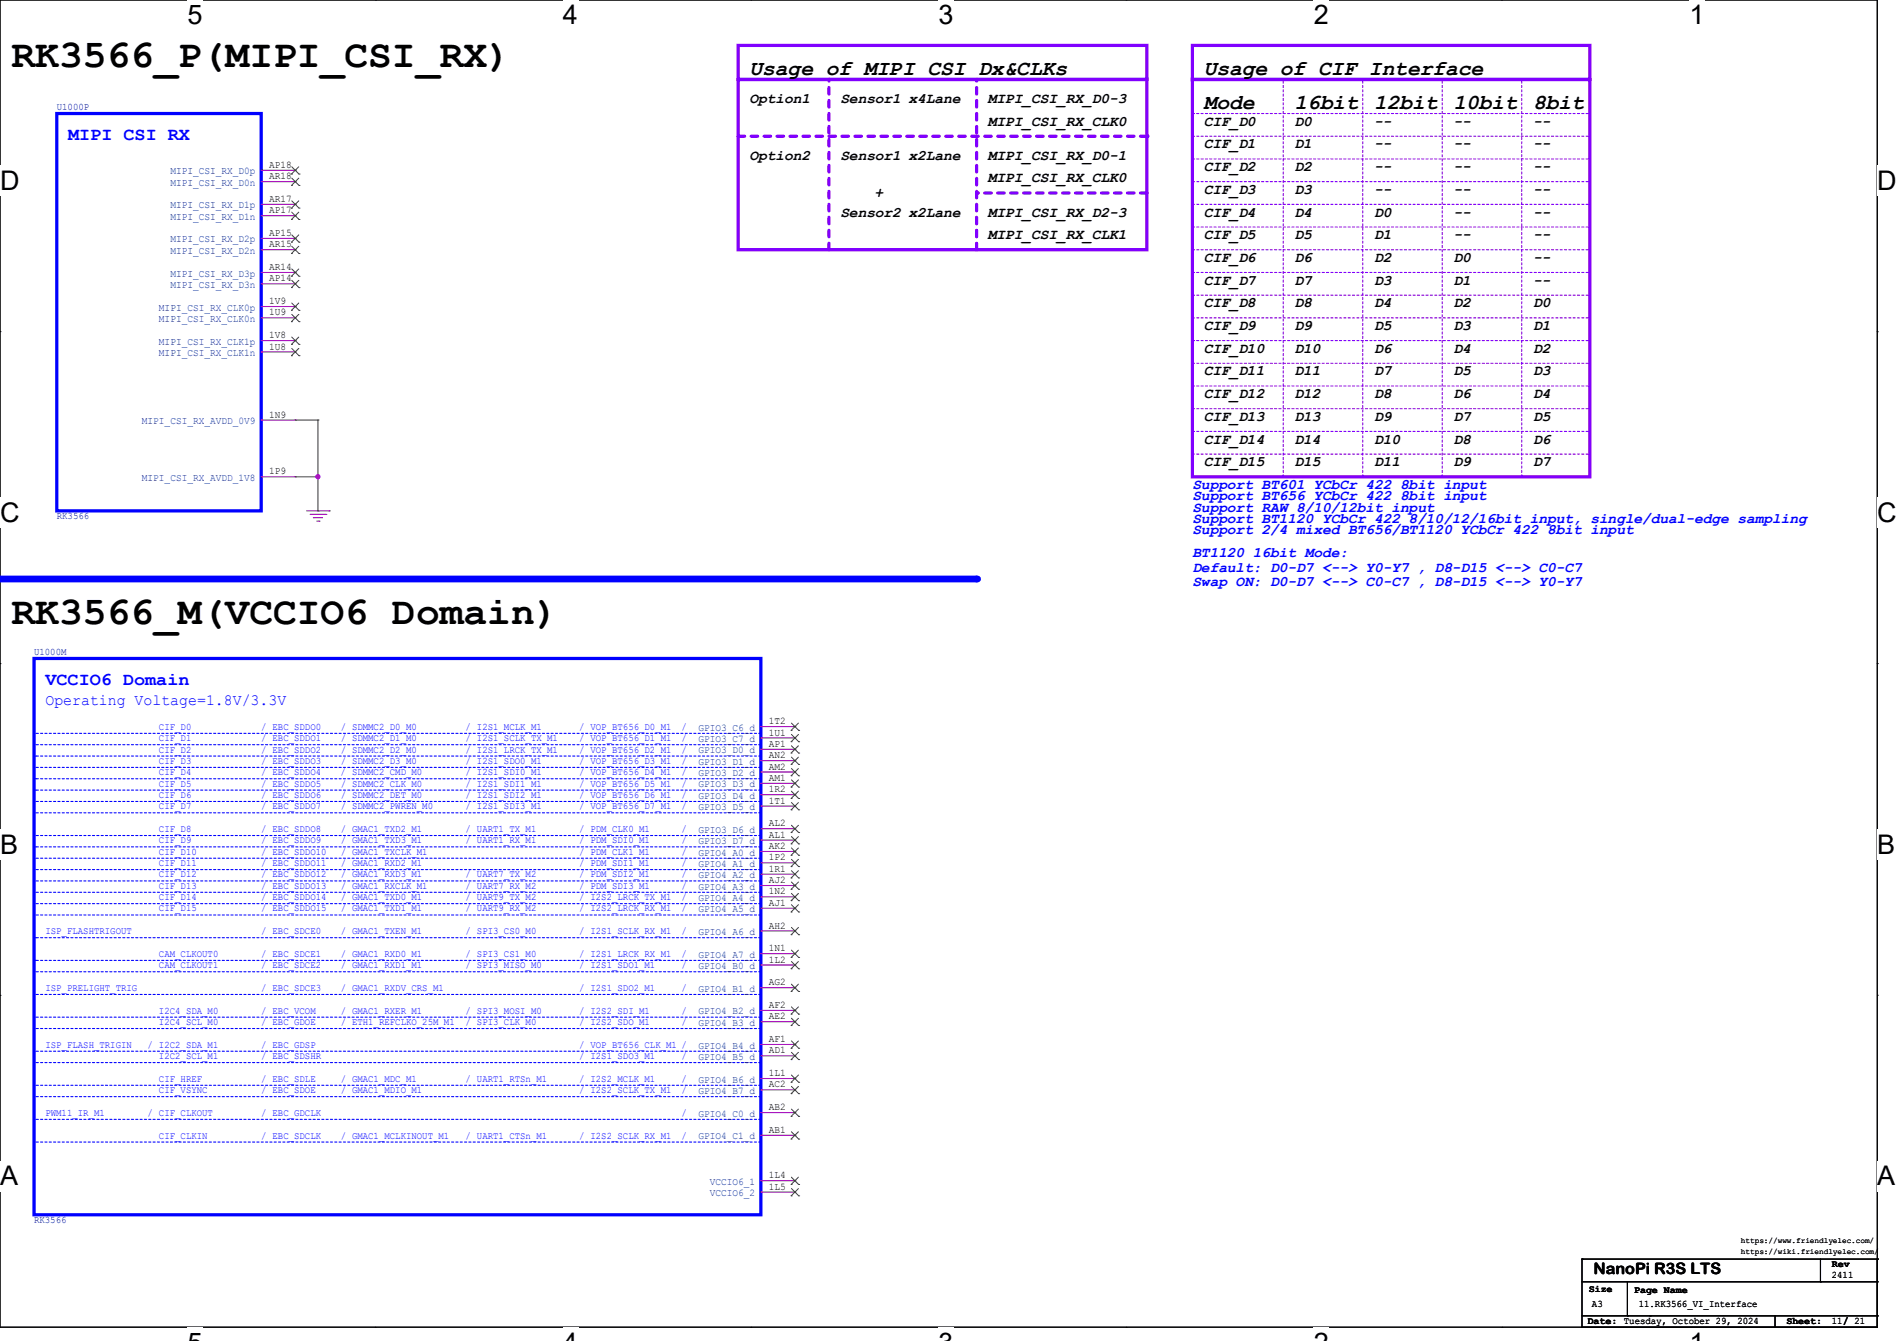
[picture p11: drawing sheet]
<svg xmlns="http://www.w3.org/2000/svg" width="297mm" height="210mm" viewBox="0 0 297 210" stroke-linecap="round" stroke-linejoin="round" font-family="sans-serif">
<defs><g id="words">
<g font-size="6.2">
<text x="1.8" y="10.5">RK3566_P(MIPI_CSI_RX)</text>
<text x="1.8" y="97.7">RK3566_M(VCCIO6 Domain)</text>
</g>
<g font-size="4.2">
<text x="29.4" y="3.8">5</text>
<text x="88.1" y="3.8">4</text>
<text x="146.9" y="3.8">3</text>
<text x="205.7" y="3.8">2</text>
<text x="264.5" y="3.8">1</text>
<text x="0" y="29.8">D</text>
<text x="293.9" y="29.8">D</text>
<text x="0" y="81.7">C</text>
<text x="293.9" y="81.7">C</text>
<text x="0" y="133.7">B</text>
<text x="293.9" y="133.7">B</text>
<text x="0" y="185.6">A</text>
<text x="293.9" y="185.6">A</text>
</g>
<g font-size="3.3">
<text x="117.3" y="11.7">Usage of MIPI CSI Dx&amp;CLKs</text>
<text x="188.5" y="11.7">Usage of CIF Interface</text>
<text x="188.5" y="17.1">Mode</text>
<text x="202.7" y="17.1">16bit</text>
<text x="215.1" y="17.1">12bit</text>
<text x="227.6" y="17.1">10bit</text>
<text x="240" y="17.1">8bit</text>
</g>
<g font-size="2.8" fill="#00f">
<text x="10.7" y="21.9">MIPI CSI RX</text>
<text x="7.1" y="107.3">VCCIO6 Domain</text>
</g>
<text font-size="2.5" fill="#00f" x="7.1" y="110.4">Operating Voltage=1.8V/3.3V</text>
<text font-size="2.5" x="249.5" y="199.5">NanoPi R3S LTS</text>
<g font-size="2.3">
<text x="117.3" y="16.1">Option1</text>
<text x="131.6" y="16.1">Sensor1 x4Lane</text>
<text x="154.7" y="16.1">MIPI_CSI_RX_D0-3</text>
<text x="154.7" y="19.7">MIPI_CSI_RX_CLK0</text>
<text x="188.5" y="19.7">CIF_D0</text>
<text x="188.5" y="23.2">CIF_D1</text>
<text x="202.7" y="19.7">D0</text>
<text x="202.7" y="23.2">D1</text>
<text x="215.1" y="23.2">--</text>
<text x="215.1" y="19.7">--</text>
<text x="227.6" y="23.2">--</text>
<text x="227.6" y="19.7">--</text>
<text x="240" y="23.2">--</text>
<text x="240" y="19.7">--</text>
<text x="117.3" y="25">Option2</text>
<text x="131.6" y="25">Sensor1 x2Lane</text>
<text x="154.7" y="25">MIPI_CSI_RX_D0-1</text>
<text x="154.7" y="28.6">MIPI_CSI_RX_CLK0</text>
<text x="188.5" y="26.8">CIF_D2</text>
<text x="202.7" y="26.8">D2</text>
<text x="215.1" y="26.8">--</text>
<text x="227.6" y="26.8">--</text>
<text x="240" y="26.8">--</text>
<text x="131.6" y="33.9">Sensor2 x2Lane</text>
<text x="136.9" y="30.9">+</text>
<text x="154.7" y="33.9">MIPI_CSI_RX_D2-3</text>
<text x="188.5" y="30.4">CIF_D3</text>
<text x="188.5" y="33.9">CIF_D4</text>
<text x="202.7" y="30.4">D3</text>
<text x="202.7" y="33.9">D4</text>
<text x="215.1" y="33.9">D0</text>
<text x="215.1" y="30.4">--</text>
<text x="227.6" y="30.4">--</text>
<text x="227.6" y="33.9">--</text>
<text x="240" y="33.9">--</text>
<text x="240" y="30.4">--</text>
<text x="154.7" y="37.5">MIPI_CSI_RX_CLK1</text>
<text x="188.5" y="37.5">CIF_D5</text>
<text x="188.5" y="41">CIF_D6</text>
<text x="202.7" y="37.5">D5</text>
<text x="202.7" y="41">D6</text>
<text x="215.1" y="37.5">D1</text>
<text x="215.1" y="41">D2</text>
<text x="227.6" y="37.5">--</text>
<text x="227.6" y="41">D0</text>
<text x="240" y="41">--</text>
<text x="240" y="37.5">--</text>
<text x="188.5" y="44.6">CIF_D7</text>
<text x="202.7" y="44.6">D7</text>
<text x="215.1" y="44.6">D3</text>
<text x="227.6" y="44.6">D1</text>
<text x="240" y="44.6">--</text>
<text x="188.5" y="48.1">CIF_D8</text>
<text x="188.5" y="51.7">CIF_D9</text>
<text x="202.7" y="48.1">D8</text>
<text x="202.7" y="51.7">D9</text>
<text x="215.1" y="48.1">D4</text>
<text x="215.1" y="51.7">D5</text>
<text x="227.6" y="48.1">D2</text>
<text x="227.6" y="51.7">D3</text>
<text x="240" y="48.1">D0</text>
<text x="240" y="51.7">D1</text>
<text x="188.5" y="55.2">CIF_D10</text>
<text x="188.5" y="58.8">CIF_D11</text>
<text x="202.7" y="55.2">D10</text>
<text x="202.7" y="58.8">D11</text>
<text x="215.1" y="55.2">D6</text>
<text x="215.1" y="58.8">D7</text>
<text x="227.6" y="55.2">D4</text>
<text x="227.6" y="58.8">D5</text>
<text x="240" y="55.2">D2</text>
<text x="240" y="58.8">D3</text>
<text x="188.5" y="62.4">CIF_D12</text>
<text x="188.5" y="65.9">CIF_D13</text>
<text x="202.7" y="62.4">D12</text>
<text x="202.7" y="65.9">D13</text>
<text x="215.1" y="62.4">D8</text>
<text x="215.1" y="65.9">D9</text>
<text x="227.6" y="65.9">D7</text>
<text x="227.6" y="62.4">D6</text>
<text x="240" y="62.4">D4</text>
<text x="240" y="65.9">D5</text>
<text x="188.5" y="69.5">CIF_D14</text>
<text x="202.7" y="69.5">D14</text>
<text x="215.1" y="69.5">D10</text>
<text x="227.6" y="69.5">D8</text>
<text x="240" y="69.5">D6</text>
<text x="188.5" y="73">CIF_D15</text>
<text x="202.7" y="73">D15</text>
<text x="215.1" y="73">D11</text>
<text x="227.6" y="73">D9</text>
<text x="240" y="73">D7</text>
</g>
<g font-size="2.3" fill="#00f">
<text x="186.7" y="76.6">Support BT601 YCbCr 422 8bit input</text>
<text x="186.7" y="78.4">Support BT656 YCbCr 422 8bit input</text>
<text x="186.7" y="81.9">Support BT1120 YCbCr 422 8/10/12/16bit input, single/dual-edge sampling</text>
<text x="186.7" y="83.7">Support 2/4 mixed BT656/BT1120 YCbCr 422 8bit input</text>
<text x="186.7" y="80.1">Support RAW 8/10/12bit input</text>
<text x="186.7" y="87.2">BT1120 16bit Mode:</text>
<text x="186.7" y="89.5">Default: D0-D7 &lt;--&gt; Y0-Y7 , D8-D15 &lt;--&gt; C0-C7</text>
<text x="186.7" y="91.8">Swap ON: D0-D7 &lt;--&gt; C0-C7 , D8-D15 &lt;--&gt; Y0-Y7</text>
</g>
<g font-size="1.6" fill="#000080">
<text x="8.9" y="17.2">U1000P</text>
<text x="8.9" y="81.2">RK3566</text>
<text x="5.3" y="102.6">U1000M</text>
<text x="5.3" y="191.5">RK3566</text>
</g>
<g font-size="1.6" fill="#004080">
<text x="26.7" y="27.3">MIPI_CSI_RX_D0p</text>
<text x="26.7" y="29.1">MIPI_CSI_RX_D0n</text>
<text x="26.7" y="32.6">MIPI_CSI_RX_D1p</text>
<text x="26.7" y="34.4">MIPI_CSI_RX_D1n</text>
<text x="26.7" y="38">MIPI_CSI_RX_D2p</text>
<text x="26.7" y="39.8">MIPI_CSI_RX_D2n</text>
<text x="26.7" y="43.3">MIPI_CSI_RX_D3p</text>
<text x="26.7" y="45.1">MIPI_CSI_RX_D3n</text>
<text x="24.9" y="48.6">MIPI_CSI_RX_CLK0p</text>
<text x="24.9" y="50.4">MIPI_CSI_RX_CLK0n</text>
<text x="24.9" y="54">MIPI_CSI_RX_CLK1p</text>
<text x="24.9" y="55.8">MIPI_CSI_RX_CLK1n</text>
<text x="22.2" y="66.4">MIPI_CSI_RX_AVDD_0V9</text>
<text x="22.2" y="75.3">MIPI_CSI_RX_AVDD_1V8</text>
<text x="109.3" y="114.4">GPIO3_C6_d</text>
<text x="109.3" y="116.2">GPIO3_C7_d</text>
<text x="109.3" y="118">GPIO3_D0_d</text>
<text x="109.3" y="119.8">GPIO3_D1_d</text>
<text x="109.3" y="121.5">GPIO3_D2_d</text>
<text x="109.3" y="123.3">GPIO3_D3_d</text>
<text x="109.3" y="125.1">GPIO3_D4_d</text>
<text x="109.3" y="126.9">GPIO3_D5_d</text>
<text x="109.3" y="130.4">GPIO3_D6_d</text>
<text x="109.3" y="132.2">GPIO3_D7_d</text>
<text x="109.3" y="134">GPIO4_A0_d</text>
<text x="109.3" y="135.8">GPIO4_A1_d</text>
<text x="109.3" y="137.5">GPIO4_A2_d</text>
<text x="109.3" y="139.3">GPIO4_A3_d</text>
<text x="109.3" y="141.1">GPIO4_A4_d</text>
<text x="109.3" y="142.9">GPIO4_A5_d</text>
<text x="109.3" y="146.4">GPIO4_A6_d</text>
<text x="109.3" y="150">GPIO4_A7_d</text>
<text x="109.3" y="151.8">GPIO4_B0_d</text>
<text x="109.3" y="155.3">GPIO4_B1_d</text>
<text x="109.3" y="158.9">GPIO4_B2_d</text>
<text x="109.3" y="160.7">GPIO4_B3_d</text>
<text x="109.3" y="164.2">GPIO4_B4_d</text>
<text x="109.3" y="166">GPIO4_B5_d</text>
<text x="109.3" y="169.5">GPIO4_B6_d</text>
<text x="109.3" y="171.3">GPIO4_B7_d</text>
<text x="109.3" y="174.9">GPIO4_C0_d</text>
<text x="109.3" y="178.4">GPIO4_C1_d</text>
<text x="111.1" y="185.6">VCCIO6_1</text>
<text x="111.1" y="187.3">VCCIO6_2</text>
</g>
<g font-size="1.6">
<text x="42.1" y="26.3">AP18</text>
<text x="42.1" y="28.1">AR18</text>
<text x="42.1" y="31.6">AR17</text>
<text x="42.1" y="33.4">AP17</text>
<text x="42.1" y="37">AP15</text>
<text x="42.1" y="38.7">AR15</text>
<text x="42.1" y="42.3">AR14</text>
<text x="42.1" y="44.1">AP14</text>
<text x="42.1" y="47.6">1V9</text>
<text x="42.1" y="49.4">1U9</text>
<text x="42.1" y="53">1V8</text>
<text x="42.1" y="54.7">1U8</text>
<text x="42.1" y="65.4">1N9</text>
<text x="42.1" y="74.3">1P9</text>
<text x="120.4" y="113.4">1T2</text>
<text x="120.4" y="115.2">1U1</text>
<text x="120.4" y="117">AP1</text>
<text x="120.4" y="118.7">AN2</text>
<text x="120.4" y="120.5">AM2</text>
<text x="120.4" y="122.3">AM1</text>
<text x="120.4" y="124.1">1R2</text>
<text x="120.4" y="125.9">1T1</text>
<text x="120.4" y="129.4">AL2</text>
<text x="120.4" y="131.2">AL1</text>
<text x="120.4" y="133">AK2</text>
<text x="120.4" y="134.7">1P2</text>
<text x="120.4" y="136.5">1R1</text>
<text x="120.4" y="138.3">AJ2</text>
<text x="120.4" y="140.1">1N2</text>
<text x="120.4" y="141.9">AJ1</text>
<text x="120.4" y="145.4">AH2</text>
<text x="120.4" y="149">1N1</text>
<text x="120.4" y="150.8">1L2</text>
<text x="120.4" y="154.3">AG2</text>
<text x="120.4" y="157.9">AF2</text>
<text x="120.4" y="159.6">AE2</text>
<text x="120.4" y="163.2">AF1</text>
<text x="120.4" y="165">AD1</text>
<text x="120.4" y="168.5">1L1</text>
<text x="120.4" y="170.3">AC2</text>
<text x="120.4" y="173.9">AB2</text>
<text x="120.4" y="177.4">AB1</text>
<text x="120.4" y="184.5">1L4</text>
<text x="120.4" y="186.3">1L5</text>
<text x="248.8" y="202.4">Size</text>
<text x="255.9" y="202.5">Page Name</text>
<text x="286.8" y="200.2">2411</text>
<text x="286.8" y="198.5">Rev</text>
<text x="248.6" y="207.3">Date: Tuesday, October 29, 2024</text>
<text x="249.3" y="204.6">A3</text>
<text x="256.6" y="204.6">11.RK3566_VI_Interface</text>
<text x="279.7" y="207.3">Sheet:</text>
<text x="286.8" y="207.3">11/ 21</text>
</g>
<g font-size="1.6" fill="#00f">
<text x="24.9" y="116.1">CIF_D1</text>
<text x="24.9" y="117.9">CIF_D2</text>
<text x="24.9" y="119.6">CIF_D3</text>
<text x="24.9" y="114.3">CIF_D0</text>
<text x="40.9" y="119.6">/ EBC_SDDO3</text>
<text x="40.9" y="117.9">/ EBC_SDDO2</text>
<text x="40.9" y="116.1">/ EBC_SDDO1</text>
<text x="40.9" y="114.3">/ EBC_SDDO0</text>
<text x="53.3" y="114.3">/ SDMMC2_D0_M0</text>
<text x="53.3" y="116.1">/ SDMMC2_D1_M0</text>
<text x="53.3" y="117.9">/ SDMMC2_D2_M0</text>
<text x="53.3" y="119.6">/ SDMMC2_D3_M0</text>
<text x="72.9" y="119.6">/ I2S1_SDO0_M1</text>
<text x="72.9" y="117.9">/ I2S1_LRCK_TX_M1</text>
<text x="72.9" y="114.3">/ I2S1_MCLK_M1</text>
<text x="72.9" y="116.1">/ I2S1_SCLK_TX_M1</text>
<text x="90.7" y="117.9">/ VOP_BT656_D2_M1</text>
<text x="90.7" y="119.6">/ VOP_BT656_D3_M1</text>
<text x="90.7" y="116.1">/ VOP_BT656_D1_M1</text>
<text x="90.7" y="114.3">/ VOP_BT656_D0_M1</text>
<text x="106.7" y="114.3">/</text>
<text x="106.7" y="119.6">/</text>
<text x="106.7" y="117.9">/</text>
<text x="106.7" y="116.1">/</text>
<text x="24.9" y="125">CIF_D6</text>
<text x="24.9" y="121.4">CIF_D4</text>
<text x="24.9" y="123.2">CIF_D5</text>
<text x="40.9" y="121.4">/ EBC_SDDO4</text>
<text x="40.9" y="125">/ EBC_SDDO6</text>
<text x="40.9" y="123.2">/ EBC_SDDO5</text>
<text x="53.3" y="121.4">/ SDMMC2_CMD_M0</text>
<text x="53.3" y="123.2">/ SDMMC2_CLK_M0</text>
<text x="53.3" y="125">/ SDMMC2_DET_M0</text>
<text x="72.9" y="123.2">/ I2S1_SDI1_M1</text>
<text x="72.9" y="121.4">/ I2S1_SDI0_M1</text>
<text x="72.9" y="125">/ I2S1_SDI2_M1</text>
<text x="90.7" y="123.2">/ VOP_BT656_D5_M1</text>
<text x="90.7" y="125">/ VOP_BT656_D6_M1</text>
<text x="90.7" y="121.4">/ VOP_BT656_D4_M1</text>
<text x="106.7" y="121.4">/</text>
<text x="106.7" y="123.2">/</text>
<text x="106.7" y="125">/</text>
<text x="24.9" y="126.7">CIF_D7</text>
<text x="24.9" y="130.3">CIF_D8</text>
<text x="40.9" y="130.3">/ EBC_SDDO8</text>
<text x="40.9" y="126.7">/ EBC_SDDO7</text>
<text x="53.3" y="126.7">/ SDMMC2_PWREN_M0</text>
<text x="53.3" y="130.3">/ GMAC1_TXD2_M1</text>
<text x="72.9" y="130.3">/ UART1_TX_M1</text>
<text x="72.9" y="126.7">/ I2S1_SDI3_M1</text>
<text x="90.7" y="130.3">/ PDM_CLK0_M1</text>
<text x="90.7" y="126.7">/ VOP_BT656_D7_M1</text>
<text x="106.7" y="126.7">/</text>
<text x="106.7" y="130.3">/</text>
<text x="24.9" y="135.6">CIF_D11</text>
<text x="24.9" y="133.9">CIF_D10</text>
<text x="24.9" y="137.4">CIF_D12</text>
<text x="24.9" y="132.1">CIF_D9</text>
<text x="40.9" y="137.4">/ EBC_SDDO12</text>
<text x="40.9" y="135.6">/ EBC_SDDO11</text>
<text x="40.9" y="133.9">/ EBC_SDDO10</text>
<text x="40.9" y="132.1">/ EBC_SDDO9</text>
<text x="53.3" y="132.1">/ GMAC1_TXD3_M1</text>
<text x="53.3" y="137.4">/ GMAC1_RXD3_M1</text>
<text x="53.3" y="133.9">/ GMAC1_TXCLK_M1</text>
<text x="53.3" y="135.6">/ GMAC1_RXD2_M1</text>
<text x="72.9" y="137.4">/ UART7_TX_M2</text>
<text x="72.9" y="132.1">/ UART1_RX_M1</text>
<text x="90.7" y="137.4">/ PDM_SDI2_M1</text>
<text x="90.7" y="132.1">/ PDM_SDI0_M1</text>
<text x="90.7" y="135.6">/ PDM_SDI1_M1</text>
<text x="90.7" y="133.9">/ PDM_CLK1_M1</text>
<text x="106.7" y="132.1">/</text>
<text x="106.7" y="133.9">/</text>
<text x="106.7" y="135.6">/</text>
<text x="106.7" y="137.4">/</text>
<text x="24.9" y="141">CIF_D14</text>
<text x="24.9" y="142.7">CIF_D15</text>
<text x="24.9" y="139.2">CIF_D13</text>
<text x="40.9" y="139.2">/ EBC_SDDO13</text>
<text x="40.9" y="142.7">/ EBC_SDDO15</text>
<text x="40.9" y="141">/ EBC_SDDO14</text>
<text x="53.3" y="141">/ GMAC1_TXD0_M1</text>
<text x="53.3" y="142.7">/ GMAC1_TXD1_M1</text>
<text x="53.3" y="139.2">/ GMAC1_RXCLK_M1</text>
<text x="72.9" y="142.7">/ UART9_RX_M2</text>
<text x="72.9" y="141">/ UART9_TX_M2</text>
<text x="72.9" y="139.2">/ UART7_RX_M2</text>
<text x="90.7" y="139.2">/ PDM_SDI3_M1</text>
<text x="90.7" y="142.7">/ I2S2_LRCK_RX_M1</text>
<text x="90.7" y="141">/ I2S2_LRCK_TX_M1</text>
<text x="106.7" y="139.2">/</text>
<text x="106.7" y="142.7">/</text>
<text x="106.7" y="141">/</text>
<text x="7.1" y="146.3">ISP_FLASHTRIGOUT</text>
<text x="24.9" y="149.9">CAM_CLKOUT0</text>
<text x="40.9" y="149.9">/ EBC_SDCE1</text>
<text x="40.9" y="146.3">/ EBC_SDCE0</text>
<text x="53.3" y="149.9">/ GMAC1_RXD0_M1</text>
<text x="53.3" y="146.3">/ GMAC1_TXEN_M1</text>
<text x="72.9" y="146.3">/ SPI3_CS0_M0</text>
<text x="72.9" y="149.9">/ SPI3_CS1_M0</text>
<text x="90.7" y="149.9">/ I2S1_LRCK_RX_M1</text>
<text x="90.7" y="146.3">/ I2S1_SCLK_RX_M1</text>
<text x="106.7" y="146.3">/</text>
<text x="106.7" y="149.9">/</text>
<text x="7.1" y="155.2">ISP_PRELIGHT_TRIG</text>
<text x="24.9" y="151.6">CAM_CLKOUT1</text>
<text x="40.9" y="151.6">/ EBC_SDCE2</text>
<text x="40.9" y="155.2">/ EBC_SDCE3</text>
<text x="53.3" y="151.6">/ GMAC1_RXD1_M1</text>
<text x="53.3" y="155.2">/ GMAC1_RXDV_CRS_M1</text>
<text x="72.9" y="151.6">/ SPI3_MISO_M0</text>
<text x="90.7" y="155.2">/ I2S1_SDO2_M1</text>
<text x="90.7" y="151.6">/ I2S1_SDO1_M1</text>
<text x="106.7" y="151.6">/</text>
<text x="106.7" y="155.2">/</text>
<text x="24.9" y="160.5">I2C4_SCL_M0</text>
<text x="24.9" y="158.7">I2C4_SDA_M0</text>
<text x="40.9" y="158.7">/ EBC_VCOM</text>
<text x="40.9" y="160.5">/ EBC_GDOE</text>
<text x="53.3" y="158.7">/ GMAC1_RXER_M1</text>
<text x="53.3" y="160.5">/ ETH1_REFCLKO_25M_M1</text>
<text x="72.9" y="158.7">/ SPI3_MOSI_M0</text>
<text x="72.9" y="160.5">/ SPI3_CLK_M0</text>
<text x="90.7" y="158.7">/ I2S2_SDI_M1</text>
<text x="90.7" y="160.5">/ I2S2_SDO_M1</text>
<text x="106.7" y="158.7">/</text>
<text x="106.7" y="160.5">/</text>
<text x="7.1" y="164.1">ISP_FLASH_TRIGIN</text>
<text x="23.1" y="164.1">/ I2C2_SDA_M1</text>
<text x="24.9" y="165.9">I2C2_SCL_M1</text>
<text x="40.9" y="165.9">/ EBC_SDSHR</text>
<text x="40.9" y="164.1">/ EBC_GDSP</text>
<text x="90.7" y="165.9">/ I2S1_SDO3_M1</text>
<text x="90.7" y="164.1">/ VOP_BT656_CLK_M1 /</text>
<text x="106.7" y="165.9">/</text>
<text x="24.9" y="169.4">CIF_HREF</text>
<text x="24.9" y="171.2">CIF_VSYNC</text>
<text x="40.9" y="171.2">/ EBC_SDOE</text>
<text x="40.9" y="169.4">/ EBC_SDLE</text>
<text x="53.3" y="169.4">/ GMAC1_MDC_M1</text>
<text x="53.3" y="171.2">/ GMAC1_MDIO_M1</text>
<text x="72.9" y="169.4">/ UART1_RTSn_M1</text>
<text x="90.7" y="169.4">/ I2S2_MCLK_M1</text>
<text x="90.7" y="171.2">/ I2S2_SCLK_TX_M1</text>
<text x="106.7" y="171.2">/</text>
<text x="106.7" y="169.4">/</text>
<text x="7.1" y="174.7">PWM11_IR_M1</text>
<text x="23.1" y="174.7">/ CIF_CLKOUT</text>
<text x="24.9" y="178.3">CIF_CLKIN</text>
<text x="40.9" y="178.3">/ EBC_SDCLK</text>
<text x="40.9" y="174.7">/ EBC_GDCLK</text>
<text x="53.3" y="178.3">/ GMAC1_MCLKINOUT_M1</text>
<text x="72.9" y="178.3">/ UART1_CTSn_M1</text>
<text x="90.7" y="178.3">/ I2S2_SCLK_RX_M1</text>
<text x="106.7" y="178.3">/</text>
<text x="106.7" y="174.7">/</text>
</g>
<g font-size="1.2">
<text x="272.6" y="196.4">https://wiki.friendlyelec.com/</text>
<text x="272.6" y="194.6">https://www.friendlyelec.com/</text>
</g>
</g></defs>
<path d="M0 0h293.9v207.9h-293.9z" fill="none" stroke="#000" stroke-width=".17"/>
<g fill="#fff">
<path d="M29.4 0h2.3v4.7h-2.3z"/>
<path d="M29.4 207.9h2.3v2.1h-2.3z"/>
</g>
<path d="M58.8 0h.1M58.8 207.9h.1" fill="none" stroke="#000" stroke-width=".17"/>
<g fill="#fff">
<path d="M88.1 0h2.4v4.7h-2.4z"/>
<path d="M88.1 207.9h2.4v2.1h-2.4z"/>
</g>
<path d="M117.6 0h.1M117.6 207.9h.1" fill="none" stroke="#000" stroke-width=".17"/>
<g fill="#fff">
<path d="M146.9 0h2.4v4.7h-2.4z"/>
<path d="M146.9 207.9h2.4v2.1h-2.4z"/>
</g>
<path d="M176.3 0h.1M176.3 207.9h.1" fill="none" stroke="#000" stroke-width=".17"/>
<g fill="#fff">
<path d="M205.7 0h2.4v4.7h-2.4z"/>
<path d="M205.7 207.9h2.4v2.1h-2.4z"/>
</g>
<path d="M235.1 0h.1M235.1 207.9h.1" fill="none" stroke="#000" stroke-width=".17"/>
<g fill="#fff">
<path d="M264.5 0h2.4v4.7h-2.4z"/>
<path d="M264.5 207.9h2.4v2.1h-2.4z"/>
<path d="M0 26h3v4.7h-3z"/>
<path d="M293.9 26h3.1v4.7h-3.1z"/>
<path d="M0 77.9h3v4.7h-3z"/>
<path d="M293.9 77.9h3.1v4.7h-3.1z"/>
</g>
<path d="M0 51.9h.1M293.9 51.9h.1" fill="none" stroke="#000" stroke-width=".17"/>
<g fill="#fff">
<path d="M0 129.9h2.8v4.7h-2.8z"/>
<path d="M293.9 129.9h2.9v4.7h-2.9z"/>
</g>
<path d="M0 103.9h.1M293.9 103.9h.1" fill="none" stroke="#000" stroke-width=".17"/>
<g fill="#fff">
<path d="M0 181.8h2.8v4.8h-2.8z"/>
<path d="M293.8 181.8h3v4.8h-3z"/>
</g>
<path d="M0 155.9h.1M293.9 155.9h.1" fill="none" stroke="#000" stroke-width=".17"/>
<path d="M115.6 7.1h64v5.3h-64zM186.7 7.1h62.2v5.3h-62.2z" fill="none" stroke="#8000ff" stroke-width=".51"/>
<path d="M200.9 12.4h.1M213.4 12.4h.1M225.8 12.4h.1M238.3 12.4h.1M200.9 74.7v-62.3M213.4 74.7v-62.3M225.8 74.7v-62.3M238.3 74.7v-62.3" fill="none" stroke="#8000ff" stroke-width=".17" stroke-dasharray=".3 .3"/>
<path d="M0 90.7h152.9" fill="none" stroke="#00f" stroke-width="1.1"/>
<circle cx="152.9" cy="90.7" r=".53" fill="#00f"/>
<path d="M115.6 12.4h64v26.7h-64z" fill="none" stroke="#8000ff" stroke-width=".51"/>
<path d="M115.6 21.3h64" fill="none" stroke="#8000ff" stroke-width=".51" stroke-dasharray="1 1"/>
<circle cx="179.6" cy="21.3" r=".25" fill="#8000ff" stroke-dasharray="1 1"/>
<path d="M152.9 39.1v-26.7" fill="none" stroke="#8000ff" stroke-width=".51" stroke-dasharray="1 1"/>
<circle cx="152.9" cy="12.4" r=".25" fill="#8000ff" stroke-dasharray="1 1"/>
<path d="M179.6 30.2h-26.7" fill="none" stroke="#8000ff" stroke-width=".51" stroke-dasharray="1 1"/>
<circle cx="152.9" cy="30.2" r=".25" fill="#8000ff" stroke-dasharray="1 1"/>
<path d="M129.8 39.1v-26.7" fill="none" stroke="#8000ff" stroke-width=".51" stroke-dasharray="1 1"/>
<circle cx="129.8" cy="12.4" r=".25" fill="#8000ff" stroke-dasharray="1 1"/>
<path d="M186.7 12.4h62.2v62.3h-62.2z" fill="none" stroke="#8000ff" stroke-width=".51"/>
<g fill="none" stroke="#8000ff" stroke-width=".17" stroke-dasharray=".3 .3">
<path d="M186.7 17.8h62.2M248.9 17.8h.1M186.7 21.3h62.2M186.7 24.9h62.2M186.7 28.4h62.2M186.7 32h62.2M186.7 39.1h62.2M186.7 35.6h62.2M248.9 21.3h.1M248.9 24.9h.1M248.9 28.4h.1M248.9 32h.1"/>
<path d="M248.9 39.1h.1M248.9 35.6h.1M186.7 46.2h62.2M186.7 42.7h62.2M186.7 49.8h62.2M186.7 56.9h62.2M186.7 53.3h62.2M248.9 46.2h.1M248.9 42.7h.1M248.9 49.8h.1M248.9 56.9h.1M248.9 53.3h.1"/>
<path d="M186.7 64h62.2M186.7 60.5h62.2M186.7 71.1h62.2M186.7 67.6h62.2M248.9 64h.1M248.9 60.5h.1M248.9 71.1h.1M248.9 67.6h.1"/>
</g>
<g fill="none" stroke="#f00" stroke-width=".17">
<path d="M40.9 26.7h5.3M40.9 28.4h5.3M40.9 32h5.3M40.9 33.8h5.3M40.9 37.3h5.3M40.9 39.1h5.3M46.2 26.7h.1M46.2 28.4h.1M46.2 32h.1M46.2 33.8h.1M46.2 37.3h.1M46.2 39.1h.1"/>
<path d="M40.9 42.7h5.3M40.9 44.4h5.3M40.9 48h5.3M40.9 49.8h5.3M40.9 53.3h5.3M40.9 55.1h5.3M46.2 42.7h.1M46.2 44.4h.1M46.2 48h.1M46.2 49.8h.1M46.2 53.3h.1M46.2 55.1h.1"/>
<path d="M40.9 65.8h5.3M40.9 74.7h5.3M46.2 65.8h.1M46.2 74.7h.1M48 80h3.6M48.6 80.6h2.4M49.1 81.1h.1M49.1 81.1h1.4M49.6 81.6h.4M50 81.6h.1M51 80.6h.1M51.6 80h.1"/>
<path d="M119.1 113.8h5.4M119.1 115.6h5.4M119.1 117.3h5.4M119.1 119.1h5.4M124.5 113.8h.1M124.5 115.6h.1M124.5 117.3h.1M124.5 119.1h.1M119.1 120.9h5.4M119.1 122.7h5.4M119.1 124.5h5.4M119.1 126.2h5.4"/>
<path d="M119.1 129.8h5.4M119.1 131.6h5.4M119.1 133.3h5.4M119.1 135.1h5.4M119.1 136.9h5.4M119.1 138.7h5.4M124.5 120.9h.1M124.5 122.7h.1M124.5 124.5h.1M124.5 126.2h.1M124.5 129.8h.1M124.5 131.6h.1"/>
<path d="M124.5 133.3h.1M124.5 135.1h.1M124.5 136.9h.1M124.5 138.7h.1M119.1 140.5h5.4M119.1 142.2h5.4M119.1 145.8h5.4M119.1 149.4h5.4M119.1 151.1h5.4M119.1 154.7h5.4M119.1 158.2h5.4M124.5 140.5h.1"/>
<path d="M124.5 142.2h.1M124.5 145.8h.1M124.5 149.4h.1M124.5 151.1h.1M124.5 154.7h.1M124.5 158.2h.1M119.1 160h5.4M119.1 163.6h5.4M119.1 165.4h5.4M119.1 168.9h5.4M119.1 170.7h5.4M119.1 174.2h5.4"/>
<path d="M119.1 177.8h5.4M124.5 160h.1M124.5 163.6h.1M124.5 165.4h.1M124.5 168.9h.1M124.5 170.7h.1M124.5 174.2h.1M124.5 177.8h.1M119.1 184.9h5.4M119.1 186.7h5.4M124.5 184.9h.1M124.5 186.7h.1"/>
</g>
<g fill="none" stroke="#000" stroke-width=".17">
<path d="M247.7 197.2h.1M247.7 197.2v10.7M247.7 197.2h46.2M285 197.2v3.5M293.9 197.2h.1M293.9 197.2v10.7h-46.2M247.7 207.9h.1M247.7 200.7h46.2M247.7 206.1h46.2M254.8 206.1h.1M254.8 200.7v5.4M258.4 206.1h.1"/>
<path d="M277.9 207.9h.1M277.9 206.1v1.8M285 200.7h.1M293.9 200.7h.1M293.9 206.1h.1"/>
</g>
<path d="M8.9 17.8h32v62.2h-32zM5.3 103.1h113.8v87.1h-113.8z" fill="none" stroke="#00f" stroke-width=".51"/>
<g fill="none" stroke="#804000" stroke-width=".16">
<path d="M45.6 27.3h.1M45.6 29h.1M45.6 32.6h.1M45.6 34.4h.1M45.6 37.9h.1M45.6 39.7h.1M45.7 26.1l1.1 1.2M45.7 27.9l1.1 1.1M45.7 31.5l1.1 1.1M45.7 33.2l1.1 1.2M45.7 36.8l1.1 1.1M45.7 38.6l1.1 1.1"/>
<path d="M46.8 26.1l-1.2 1.2M46.8 27.9l-1.2 1.1M46.8 31.5l-1.2 1.1M46.8 33.2l-1.2 1.2M46.8 36.8l-1.2 1.1M46.8 38.6l-1.2 1.1M46.8 27.3h.1M46.8 29h.1M46.8 32.6h.1M46.8 34.4h.1M46.8 37.9h.1M46.8 39.7h.1"/>
<path d="M45.6 43.3h.1M45.6 45h.1M45.6 48.6h.1M45.6 50.4h.1M45.6 53.9h.1M45.6 55.7h.1M45.7 42.1l1.1 1.2M45.7 43.9l1.1 1.1M45.7 47.5l1.1 1.1M45.7 49.2l1.1 1.2M45.7 52.8l1.1 1.1M45.7 54.6l1.1 1.1"/>
<path d="M46.8 42.1l-1.2 1.2M46.8 43.9l-1.2 1.1M46.8 47.5l-1.2 1.1M46.8 49.2l-1.2 1.2M46.8 52.8l-1.2 1.1M46.8 54.6l-1.2 1.1M46.8 43.3h.1M46.8 45h.1M46.8 48.6h.1M46.8 50.4h.1M46.8 53.9h.1M46.8 55.7h.1"/>
<path d="M123.9 114.4h.1M123.9 116.2h.1M123.9 117.9h.1M123.9 119.7h.1M123.9 113.2l1.2 1.2M123.9 115l1.2 1.2M123.9 116.8l1.2 1.1M123.9 118.6l1.2 1.1M125 113.2l-1.1 1.2M125 115l-1.1 1.2M125 116.8l-1.1 1.1M125 118.6l-1.1 1.1"/>
<path d="M125.1 114.4h.1M125.1 116.2h.1M125.1 117.9h.1M125.1 119.7h.1M123.9 121.5h.1M123.9 123.3h.1M123.9 125.1h.1M123.9 126.8h.1M123.9 130.4h.1M123.9 132.2h.1M123.9 133.9h.1M123.9 135.7h.1"/>
<path d="M123.9 137.5h.1M123.9 139.3h.1M123.9 120.4l1.2 1.1M123.9 122.1l1.2 1.2M123.9 123.9l1.2 1.2M123.9 125.7l1.2 1.1M123.9 129.2l1.2 1.2M123.9 131l1.2 1.2M123.9 132.8l1.2 1.1M123.9 134.6l1.2 1.1M123.9 136.4l1.2 1.1M123.9 138.1l1.2 1.2"/>
<path d="M123.9 139.9l1.2 1.2M125 120.4l-1.1 1.1M125 122.1l-1.1 1.2M125 123.9l-1.1 1.2M125 125.7l-1.1 1.1M125 129.2l-1.1 1.2M125 131l-1.1 1.2M125 132.8l-1.1 1.1M125 134.6l-1.1 1.1M125 136.4l-1.1 1.1M125 138.1l-1.1 1.2M125 139.9l-1.1 1.2"/>
<path d="M125.1 121.5h.1M125.1 123.3h.1M125.1 125.1h.1M125.1 126.8h.1M125.1 130.4h.1M125.1 132.2h.1M125.1 133.9h.1M125.1 135.7h.1M125.1 137.5h.1M125.1 139.3h.1M123.9 141.1h.1M123.9 142.8h.1"/>
<path d="M123.9 146.4h.1M123.9 149.9h.1M123.9 151.7h.1M123.9 155.3h.1M123.9 158.8h.1M123.9 141.7l1.2 1.1M123.9 145.2l1.2 1.2M123.9 148.8l1.2 1.1M123.9 150.6l1.2 1.1M123.9 154.1l1.2 1.2M123.9 157.7l1.2 1.1M123.9 159.5l1.2 1.1"/>
<path d="M125 141.7l-1.1 1.1M125 145.2l-1.1 1.2M125 148.8l-1.1 1.1M125 150.6l-1.1 1.1M125 154.1l-1.1 1.2M125 157.7l-1.1 1.1M125 159.5l-1.1 1.1M125.1 141.1h.1M125.1 142.8h.1M125.1 146.4h.1M125.1 149.9h.1M125.1 151.7h.1"/>
<path d="M125.1 155.3h.1M125.1 158.8h.1M123.9 160.6h.1M123.9 164.2h.1M123.9 165.9h.1M123.9 169.5h.1M123.9 171.3h.1M123.9 174.8h.1M123.9 178.4h.1M123.9 163l1.2 1.2M123.9 164.8l1.2 1.1M123.9 168.4l1.2 1.1"/>
<path d="M123.9 170.1l1.2 1.2M123.9 173.7l1.2 1.1M123.9 177.2l1.2 1.2M125 163l-1.1 1.2M125 164.8l-1.1 1.1M125 168.4l-1.1 1.1M125 170.1l-1.1 1.2M125 173.7l-1.1 1.1M125 177.2l-1.1 1.2M125.1 160.6h.1M125.1 164.2h.1M125.1 165.9h.1"/>
<path d="M125.1 169.5h.1M125.1 171.3h.1M125.1 174.8h.1M125.1 178.4h.1M123.9 185.5h.1M123.9 187.3h.1M123.9 184.4l1.2 1.1M123.9 186.1l1.2 1.2M125 184.4l-1.1 1.1M125 186.1l-1.1 1.2M125.1 185.5h.1M125.1 187.3h.1"/>
</g>
<g fill="none" stroke="#00f" stroke-width=".17" stroke-dasharray=".3 .3">
<path d="M5.3 114.9h.1M5.3 116.6h.1M5.5 118.4h.1M119.1 118.4h-113.6M119.1 114.9h-113.8M119.1 116.6h-113.8M5.3 130.9h.1M5.3 127.3h.1M5.3 139.7h.1M5.3 138h.1M5.3 120.2h.1M5.3 136.2h.1"/>
<path d="M5.3 125.5h.1M5.3 134.4h.1M5.5 123.7h.1M5.5 122h.1M5.5 132.6h.1M119.1 130.9h-113.8M119.1 127.3h-113.8M119.1 139.7h-113.8M119.1 123.7h-113.6M119.1 138h-113.8M119.1 120.2h-113.8M119.1 122h-113.6"/>
<path d="M119.1 136.2h-113.8M119.1 132.6h-113.6M119.1 125.5h-113.8M119.1 134.4h-113.8M5.3 141.5h.1M5.3 143.3h.1M5.3 155.7h.1M5.3 159.3h.1M5.3 152.2h.1M5.5 150.4h.1M5.5 146.9h.1M119.1 141.5h-113.8"/>
<path d="M119.1 150.4h-113.6M119.1 143.3h-113.8M119.1 146.9h-113.6M119.1 155.7h-113.8M119.1 159.3h-113.8M119.1 152.2h-113.8M5.3 171.7h.1M5.3 175.3h.1M5.3 170h.1M5.3 161.1h.1M5.3 166.4h.1M5.3 178.9h.1"/>
<path d="M5.3 164.6h.1M119.1 171.7h-113.8M119.1 175.3h-113.8M119.1 170h-113.8M119.1 161.1h-113.8M119.1 166.4h-113.8M119.1 178.9h-113.8M119.1 164.6h-113.8"/>
</g>
<path d="M46.2 65.8h3.6M46.2 74.7h3.6M49.8 65.8h.1M49.8 74.7h.1M49.8 65.8v14.2M49.8 80h.1" fill="none" stroke="#800040" stroke-width=".17"/>
<circle cx="49.8" cy="74.7" r=".32" fill="#f0f" stroke="#f0f" stroke-width=".17"/>
<use href="#words"/>
</svg>
